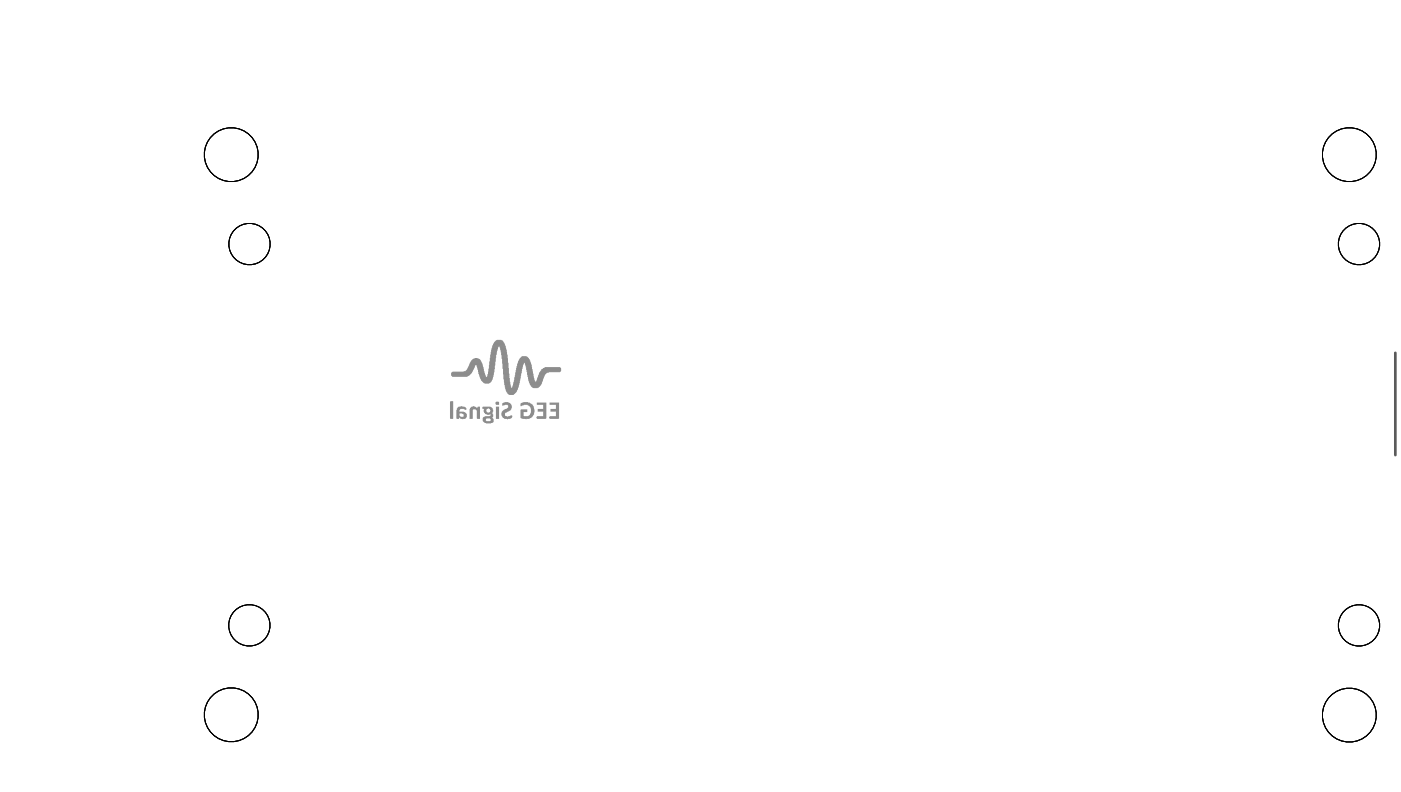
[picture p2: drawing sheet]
<svg xmlns="http://www.w3.org/2000/svg" width="261mm" height="147mm" viewBox="0 0 261 147" stroke-linecap="round" stroke-linejoin="round" font-family="sans-serif">
<path d="M259.6 65.7v19" fill="none" stroke="#5a5a5a" stroke-width=".5"/>
<g fill="none" stroke="#000" stroke-width=".19">
<circle cx="43" cy="28.8" r="5"/>
<circle cx="251.1" cy="28.8" r="5"/>
<circle cx="46.4" cy="45.4" r="3.8"/>
<circle cx="252.9" cy="45.4" r="3.8"/>
<circle cx="46.4" cy="116.4" r="3.8"/>
<circle cx="252.9" cy="116.4" r="3.8"/>
<circle cx="43" cy="133.1" r="5"/>
<circle cx="251.1" cy="133.1" r="5"/>
</g>
<g fill="none" stroke="#8c8c8c" stroke-width=".19">
<path d="M84 69.5h3.7M84 69.5h3.6M84 69.6h3.5M84 69.7h3.4M84 69.8h3.3M84 69.9h3.3M84.1 69.4h3.7M84.1 70h3M84.2 69.3h3.6M84.2 70.1h2.7M86.3 69.2h1.5M86.7 69.1h1.1"/>
<path d="M86.7 69h1.2M86.8 69h1.1M86.9 68.9h1.1M87 68.7h1.1M87 68.8h1M87.1 68.5h1.1M87.1 68.6h1M87.2 68.4h1.1M87.2 68.4h1M87.3 68.2h1M87.3 68.3h1M87.3 68h1.1"/>
<path d="M87.3 68.1h1.1M87.4 67.8h2.3M87.4 67.9h2.3M87.4 67.9h1M87.5 67.6h2.1M87.5 67.7h2.1M87.6 67.4h1.9M87.6 67.5h1.9M87.7 67.3h1.8M87.8 67.2h1.6M87.8 67.3h1.7M87.8 67.1h1.6"/>
<path d="M87.9 67h1.4M88 66.9h1.2M88.2 66.8h.8M88.4 66.8h.4M88.7 67.9h1M88.8 68h.9M88.8 68.1h1M88.8 68.2h1M88.9 68.3h.9M88.9 68.4h1M88.9 68.5h1M88.9 68.6h1"/>
<path d="M88.9 68.7h1.1M88.9 68.8h1.1M89 68.9h1M89 69h1M89 69.1h1M89 69.2h1M89.1 69.3h.9M89.1 69.4h.9M89.1 69.5h1M89.2 69.6h.9M89.2 69.7h1M89.2 69.8h1"/>
<path d="M89.3 69.9h.9M89.3 70h1M89.3 70.1h1M89.4 70.1h1M89.4 70.2h1M89.4 70.3h2.3M89.5 70.4h2.2M89.5 70.5h2.1M89.5 70.6h2.1M89.6 70.7h1.9M89.6 70.8h1.9M89.7 70.9h1.7"/>
<path d="M89.8 71h1.6M89.9 71.1h1.4M90 71.2h1.2M90 71.2h1.1M90.2 71.3h.8M90.6 70.2h1.1M90.7 70.1h1M90.8 69.7h1M90.8 69.8h.9M90.8 69.9h.9M90.8 70h.9M90.9 69.3h1"/>
<path d="M90.9 69.4h.9M90.9 69.5h.9M90.9 69.6h.9M91 68.7h1M91 68.8h.9M91 68.9h.9M91 69h.9M91 69.1h.9M91 69.2h.9M91.1 68h1M91.1 68.1h.9M91.1 68.2h.9"/>
<path d="M91.1 68.3h.9M91.1 68.4h.9M91.1 68.5h.9M91.1 68.6h.9M91.1 67.3h1M91.1 67.4h1M91.1 67.5h1M91.1 67.6h1M91.1 67.7h1M91.1 67.8h1M91.1 67.9h1M91.2 66.8h1"/>
<path d="M91.2 66.9h1M91.2 67h1M91.2 67.1h1M91.2 67.2h1M91.2 67.3h1M91.2 66.7h1M91.3 66.1h.9M91.3 66.2h.9M91.3 66.3h.9M91.3 66.4h.9M91.3 66.5h.9M91.3 66.6h.9"/>
<path d="M91.4 65.6h1M91.4 65.7h.9M91.4 65.8h.9M91.4 65.9h.9M91.4 66h.9M91.5 65.1h1M91.5 65.2h1M91.5 65.3h.9M91.5 65.4h.9M91.5 65.5h.9M91.6 64.8h1M91.6 64.9h1"/>
<path d="M91.6 65h.9M91.6 65.1h.9M91.7 64.6h1M91.7 64.7h.9M91.7 64.4h2.2M91.7 64.5h1.1M91.7 64.3h2.2M91.8 64.1h2.1M91.8 64.2h2.1M91.9 64h1.9M91.9 64h2M92 63.8h1.7"/>
<path d="M92 63.9h1.8M92.1 63.7h1.5M92.2 63.6h1.4M92.2 63.5h1.3M92.3 63.5h1.1M92.5 63.4h.8M93 64.5h1M93 64.6h1M93.1 64.6h.9M93.1 64.7h.9M93.1 64.8h1M93.2 64.9h.9"/>
<path d="M93.2 65h.9M93.2 65.1h.9M93.2 65.1h1M93.3 65.2h.9M93.3 65.3h.9M93.3 65.4h.9M93.3 65.5h.9M93.3 65.6h1M93.3 65.7h1M93.3 65.8h1M93.3 65.9h1M93.3 66h1"/>
<path d="M93.3 66.1h1.1M93.4 66.8h1M93.4 66.2h1M93.4 66.3h1M93.4 66.4h1M93.4 66.5h1M93.4 66.6h1M93.4 66.7h1M93.5 66.8h.9M93.5 66.9h.9M93.5 67h.9M93.5 67.1h.9"/>
<path d="M93.5 67.2h.9M93.5 67.3h.9M93.5 67.4h.9M93.5 67.5h.9M93.5 67.6h1M93.6 67.7h.9M93.6 67.8h.9M93.6 67.9h.9M93.6 68h.9M93.6 68.1h.9M93.6 68.2h.9M93.6 68.3h.9"/>
<path d="M93.6 68.4h.9M93.6 68.5h.9M93.6 68.6h1M93.7 68.7h.9M93.7 68.8h.9M93.7 68.9h.9M93.7 69h.9M93.7 69.1h.9M93.7 69.2h.9M93.7 69.3h.9M93.7 69.4h.9M93.7 69.5h.9"/>
<path d="M93.7 69.6h1M93.8 69.7h.9M93.8 69.8h.9M93.8 69.9h.9M93.8 70h.9M93.8 70.1h.9M93.8 70.2h.9M93.8 70.3h.9M93.8 70.4h.9M93.8 70.5h1M93.8 70.6h1M93.9 71.2h1"/>
<path d="M93.9 70.6h.9M93.9 70.7h.9M93.9 70.8h.9M93.9 70.9h.9M93.9 71h.9M93.9 71.1h.9M93.9 71.3h1M93.9 71.4h1M93.9 71.5h1M93.9 71.6h1M93.9 71.7h1.1M94 71.7h1"/>
<path d="M94 71.8h1M94 71.9h1M94 72h1M94 72.1h1M94.1 72.2h.9M94.1 72.3h1M94.1 72.3h2.2M94.1 72.4h2.2M94.2 72.5h2M94.2 72.6h2M94.2 72.7h1.9M94.3 72.8h1.8"/>
<path d="M94.4 72.9h1.7M94.4 73h1.6M94.4 73.1h1.5M94.5 73.2h1.3M94.5 73.3h1.2M94.6 73.4h1M94.8 73.4h.7M95.3 72.3h1M95.4 72.1h1M95.4 72.2h1M95.5 71.8h1M95.5 71.9h1"/>
<path d="M95.5 72h.9M95.5 71.5h1.1M95.5 71.6h1.1M95.5 71.7h1M95.6 71.3h1M95.6 71.2h1M95.6 71.4h1M95.7 70.8h1M95.7 70.9h.9M95.7 71h.9M95.7 71.1h.9M95.8 70.3h1"/>
<path d="M95.8 70.4h1M95.8 70.5h.9M95.8 70.6h.9M95.8 70.7h.9M95.9 69.9h1M95.9 70h.9M95.9 70.1h.9M95.9 70.2h.9M96 69.4h1M96 69.5h1M96 69.5h.9M96 69.6h.9"/>
<path d="M96 69.7h.9M96 69.8h.9M96.1 69h1M96.1 69.1h.9M96.1 69.2h.9M96.1 69.3h.9M96.1 68.5h1.1M96.1 68.6h1.1M96.1 68.7h1M96.1 68.8h1M96.1 68.9h1M96.2 68.2h1"/>
<path d="M96.2 68.3h1M96.2 68.4h1M96.3 67.9h1M96.3 68h.9M96.3 68.1h.9M96.4 67.6h1M96.4 67.7h1M96.4 67.8h.9M96.5 67.3h2.1M96.5 67.4h2.2M96.5 67.5h1M96.6 67.2h2"/>
<path d="M96.6 67.3h2M96.6 67h1.9M96.6 67.1h1.9M96.7 66.8h1.6M96.7 66.9h1.7M96.8 66.8h1.5M96.9 66.7h1.3M97 66.6h1.2M97.1 66.5h1M97.2 66.4h.7M97.7 67.5h1M97.7 67.6h1"/>
<path d="M97.7 67.7h1.1M97.7 67.8h1.1M97.8 67.9h1M97.8 68h1M97.9 68.1h.9M97.9 68.2h.9M97.9 68.3h.9M97.9 68.4h1M98 68.4h.9M98 68.5h.9M98 68.6h.9M98 68.7h.9"/>
<path d="M98 68.8h1M98.1 68.9h.9M98.1 69h.9M98.1 69.1h.9M98.1 69.2h1M98.2 69.3h.9M98.2 69.4h.9M98.2 69.5h.9M98.2 69.6h1M98.2 69.7h1M98.2 69.8h1M98.2 69.9h1"/>
<path d="M98.2 70h1M98.2 70.1h1M98.2 70.1h1.1M98.3 70.2h1M98.3 70.3h1M98.3 70.4h1M98.3 70.5h1M98.3 70.6h1M98.4 70.6h.9M98.4 70.7h.9M98.4 70.8h1M98.4 70.9h1"/>
<path d="M98.5 71.2h1.1M98.5 71h1M98.5 71.1h1M98.6 71.3h2.2M98.6 71.2h2.2M98.7 71.4h2M98.7 71.5h2M98.7 71.6h1.9M98.8 71.7h1.8M98.8 71.7h1.7M98.8 71.8h1.6M98.9 71.9h1.5"/>
<path d="M99 72h1.3M99.1 72.1h1.1M99.3 72.2h.7M99.7 71.2h1.1M99.9 71h1M99.9 71.1h1M99.9 70.7h1.1M99.9 70.8h1.1M99.9 70.9h1M100 70.5h1M100 70.6h1M100.1 70.2h1"/>
<path d="M100.1 70.3h1M100.1 70.4h.9M100.2 70h1M100.2 70.1h1M100.3 69.8h1M100.3 69.9h1M100.4 69.5h1.1M100.4 69.6h1.1M100.4 69.7h1M100.4 69.4h1.3M100.4 69.5h1.2M100.5 69.3h1.6"/>
<path d="M100.6 69.1h3.7M100.6 69.2h3.6M100.7 69h3.6M100.8 68.9h3.5M100.8 69h3.5M100.9 68.8h3.4M101 68.7h3.3M101.1 68.6h3.2M101.3 68.5h3M101.5 68.4h2.7"/>
</g>
<g fill="#8c8c8c">
<path d="M102.3 74.9h1.7v3.1h-1.7v-.5h1.1v-.9h-1v-.5h1v-.7h-1.1z"/>
<path d="M99.9 74.9h1.8l-.1 3.1h-1.7v-.5h1.2v-.9h-1v-.5h1v-.7h-1.2z"/>
<path d="M96.8 75.1a1.69 1.69 0 0 1 2.3 .4 1.69 1.69 0 0 1-.1 2.2l-1.1 .4-1.1-.3v-1.5l1.3-.1v.5h-.7v.7a1.02 1.02 0 0 0 1.3-.3 1.02 1.02 0 0 0-.1-1.3 1.34 1.34 0 0 0-1.8-.2z"/>
<path d="M93.5 75.1a1.03 1.03 0 0 1 1.3-.1 1.03 1.03 0 0 1 .4 1.2l-.8 .5a.43 .43 0 0 0-.4 .5 .43 .43 0 0 0 .5 .4l.3-.1a.26 .26 0 0 1 .3-.2 .26 .26 0 0 1 .2 .3 .89 .89 0 0 1-1.2 .4 .93 .93 0 0 1-.8-1 .93 .93 0 0 1 .9-.9l.1-.1a.39 .39 0 0 0 .2-.5 .39 .39 0 0 0-.6 0h-.2a.21 .21 0 0 1-.3-.1 .21 .21 0 0 1 .1-.3z"/>
<path d="M87.6 75.8a.93 .93 0 0 1 1.2 .2l.1-.3h.4v2.3l-.6-.1v-1.4l-.2-.3a.36 .36 0 0 0-.5 .1 .36 .36 0 0 0 0 .4v1.3h-.6v-1.9z"/>
<path d="M83.7 74.8l.6-.1v3.3l-.6-.1z"/>
<path d="M92.3 74.9a.35 .35 0 0 0 .1 .5 .35 .35 0 0 0 .5-.2 .34 .34 0 0 0-.2-.5 .34 .34 0 0 0-.4 .2zM92.3 75.7v2.3h.6v-2.3z"/>
<path d="M90.5 76.4a.4 .4 0 0 1 .8 0 .4 .4 0 0 1-.8 0zM89.7 75.8l.1 .3h.3a.78 .78 0 0 0 .1 1 .78 .78 0 0 0 1 0l.1 .3-.8 .1a.64 .64 0 0 0-.7 .6 .64 .64 0 0 0 .6 .7 1.49 1.49 0 0 0 1.5-.3l-.1-.5a.22 .22 0 0 1-.2-.2 .22 .22 0 0 1 .2-.2v-.5l-.2-.1a.84 .84 0 0 0 0-1.1 .84 .84 0 0 0-1-.2zM90.4 78l.8-.1a.33 .33 0 0 1 0 .5 .33 .33 0 0 1-.4 0h-.1a.26 .26 0 0 1-.3-.1 .26 .26 0 0 1 0-.3z"/>
<path d="M85.5 77h.4a.38 .38 0 0 1 .3 .2 .38 .38 0 0 1 0 .4h-.5l-.2-.2zM85.3 75.7l-.3 .3-.1 .4 .1 1.6a.34 .34 0 0 0 .5-.3 .76 .76 0 0 0 .7 .4 .76 .76 0 0 0 .7-.5 .8 .8 0 0 0-1-1h-.4a.57 .57 0 0 1 .4-.5 .57 .57 0 0 1 .6 .2 .22 .22 0 0 0 .3-.2 .22 .22 0 0 0-.2-.2l-.6-.3z"/>
</g>
<g fill="none" stroke="#000" stroke-width=".19">
<circle cx="43" cy="28.8" r="5"/>
<circle cx="251.1" cy="28.8" r="5"/>
<circle cx="46.4" cy="45.4" r="3.8"/>
<circle cx="252.9" cy="45.4" r="3.8"/>
<circle cx="46.4" cy="116.4" r="3.8"/>
<circle cx="252.9" cy="116.4" r="3.8"/>
<circle cx="43" cy="133.1" r="5"/>
<circle cx="251.1" cy="133.1" r="5"/>
</g>
</svg>
